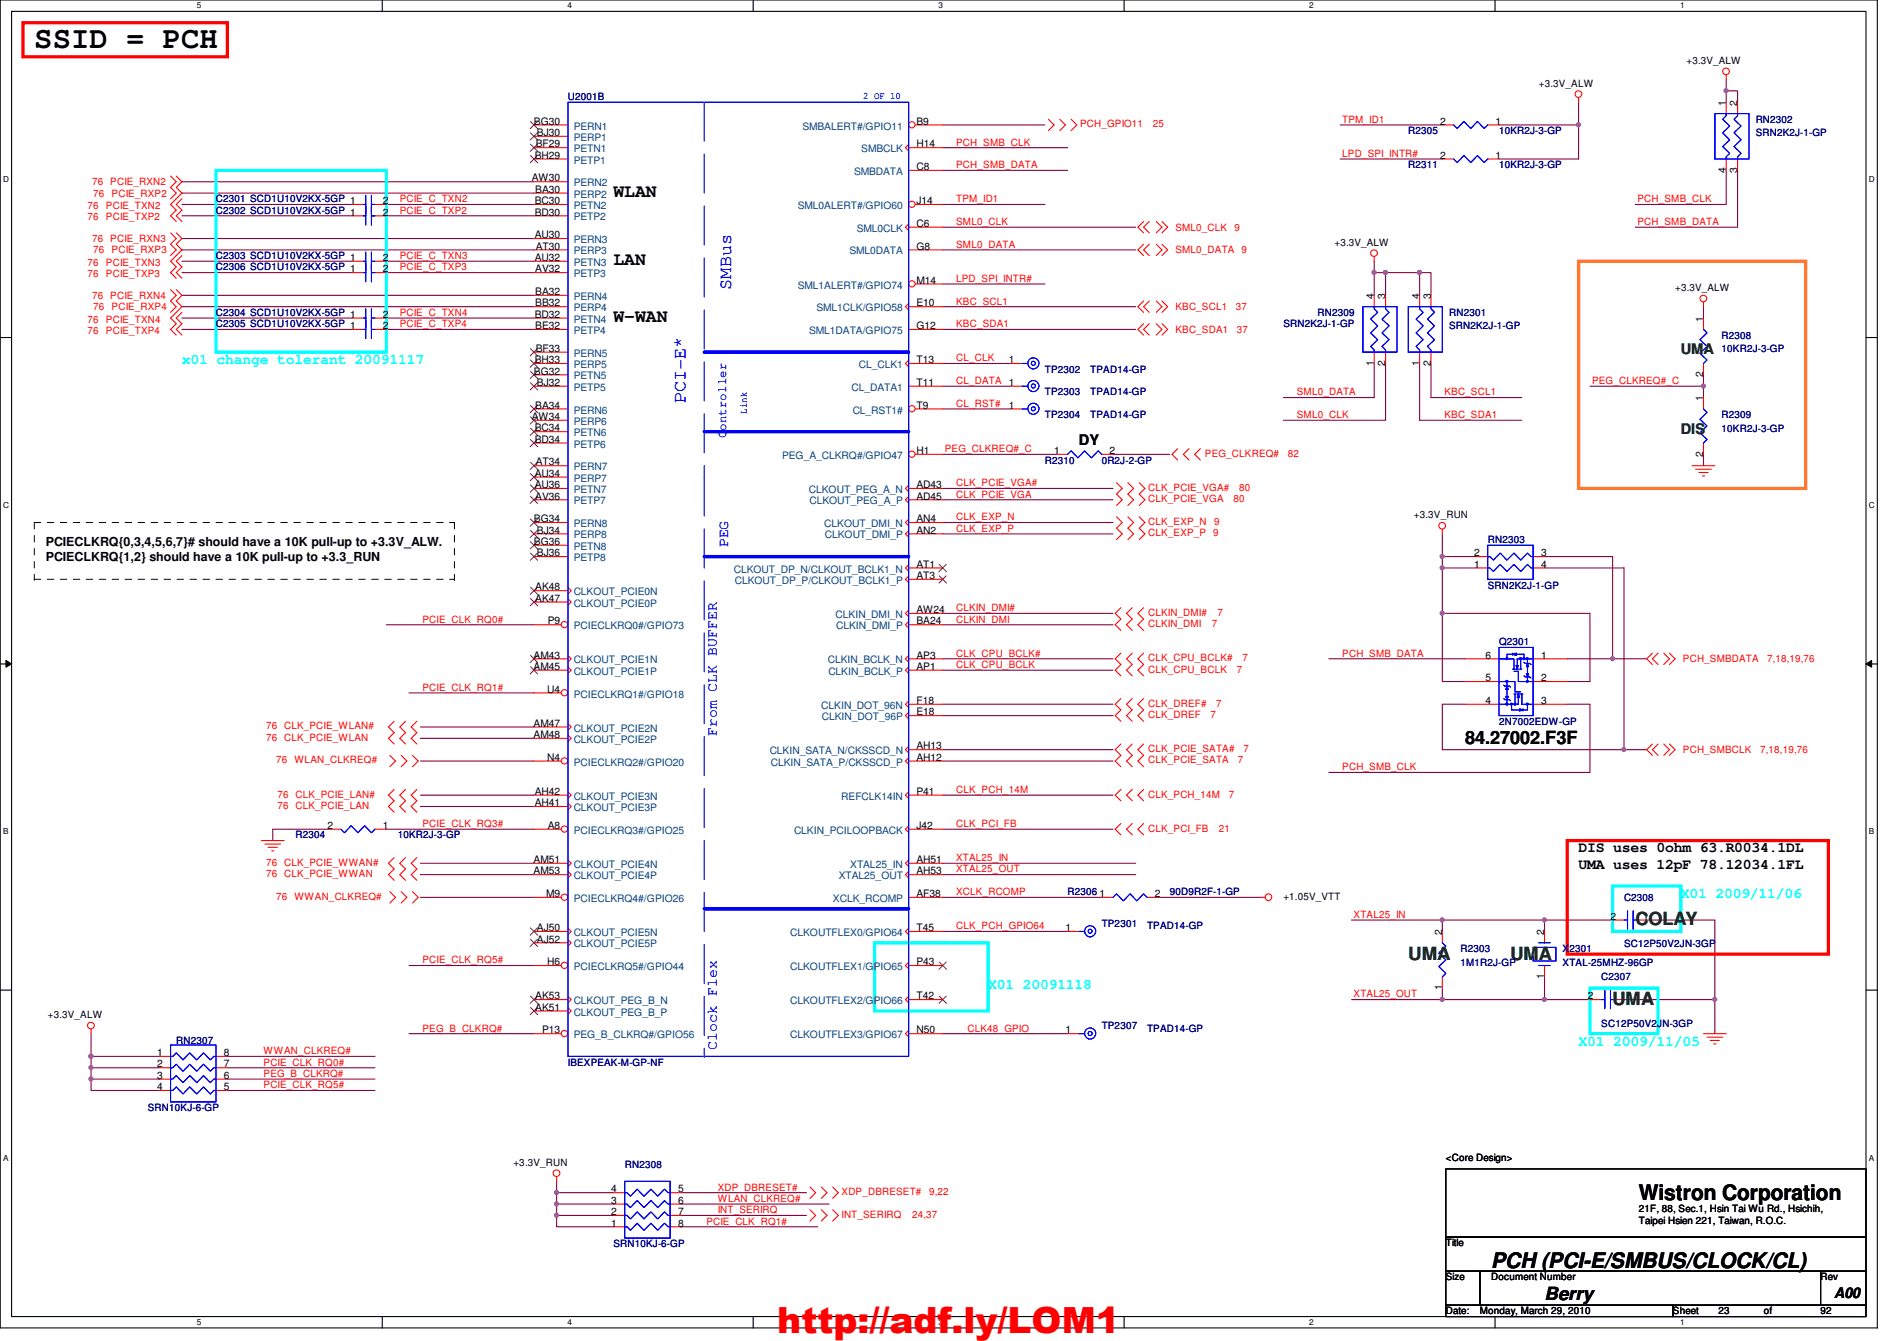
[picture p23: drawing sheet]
<svg xmlns="http://www.w3.org/2000/svg" width="297mm" height="210mm" viewBox="0 0 297 210" stroke-linecap="round" stroke-linejoin="round" font-family="sans-serif">
<defs><g id="words">
<text font-size="5.6" fill="#f00" x="121.7" y="208.7">http://adf.ly/LOM1</text>
<text font-size="4.8" x="5.4" y="7.6">SSID = PCH</text>
<g font-size="3.3">
<text x="256.6" y="187.9">Wistron Corporation</text>
<text x="233.5" y="198.5">PCH (PCI-E/SMBUS/CLOCK/CL)</text>
</g>
<g font-size="2.8">
<text x="96.1" y="30.8">WLAN</text>
<text x="96.1" y="41.5">LAN</text>
<text x="96.1" y="50.4">W-WAN</text>
<text x="229.4" y="116.4">84.27002.F3F</text>
<text x="241.8" y="203.5">Berry</text>
</g>
<g font-size="2.8" fill="#00f">
<text x="114.5" y="45.3" transform="rotate(-90 114.5 45.3)">SMBus</text>
<text x="107.4" y="63.1" transform="rotate(-90 107.4 63.1)">PCI-E*</text>
</g>
<g font-size="2.8" fill="#008000">
<text x="256.1" y="144.9">COLAY</text>
<text x="220.5" y="150.2">UMA</text>
<text x="236.5" y="150.2">UMA</text>
<text x="252.5" y="157.3">UMA</text>
</g>
<g font-size="2.3" fill="#0ff">
<text x="28.5" y="57">x01 change tolerant 20091117</text>
<text x="263.2" y="140.5">X01 2009/11/06</text>
<text x="154.7" y="154.8">X01 20091118</text>
<text x="247.2" y="163.7">X01 2009/11/05</text>
</g>
<g font-size="2.3" fill="#008000">
<text x="263.2" y="55.5">UMA</text>
<text x="263.2" y="67.9">DIS</text>
</g>
<g font-size="2.3">
<text x="168.9" y="69.7">DY</text>
<text x="247.2" y="133.4">DIS uses 0ohm 63.R0034.1DL</text>
<text x="247.2" y="136">UMA uses 12pF 78.12034.1FL</text>
<text x="287.2" y="203.2">A00</text>
</g>
<g font-size="2.3" fill="#00f">
<text x="114" y="85.7" transform="rotate(-90 114 85.7)">PEG</text>
<text x="112.2" y="115.2" transform="rotate(-90 112.2 115.2)">From CLK BUFFER</text>
<text x="112.2" y="164.3" transform="rotate(-90 112.2 164.3)">Clock Flex</text>
</g>
<text font-size="1.9" fill="#00f" x="113.7" y="68.6" transform="rotate(-90 113.7 68.6)">Controller</text>
<g font-size="1.9">
<text x="7.2" y="85.4">PCIECLKRQ{0,3,4,5,6,7}# should have a 10K pull-up to +3.3V_ALW.</text>
<text x="7.2" y="87.8">PCIECLKRQ{1,2} should have a 10K pull-up to +3.3_RUN</text>
</g>
<g font-size="1.6">
<text x="264.1" y="10">+3.3V_ALW</text>
<text x="241" y="13.5">+3.3V_ALW</text>
<text x="270.3" y="16.6" transform="rotate(-90 270.3 16.6)">1</text>
<text x="272" y="16.6" transform="rotate(-90 272 16.6)">2</text>
<text x="83.6" y="19.5">BG30</text>
<text x="83.9" y="23.1">BF29</text>
<text x="84.1" y="21.3">BJ30</text>
<text x="143.5" y="19.5">B9</text>
<text x="143.5" y="23.1">H14</text>
<text x="225.5" y="19.5">2</text>
<text x="234.2" y="19.5">1</text>
<text x="83.3" y="28.4">AW30</text>
<text x="83.7" y="24.8">BH29</text>
<text x="143.5" y="26.6">C8</text>
<text x="225.5" y="24.8">2</text>
<text x="234.2" y="24.8">1</text>
<text x="270.3" y="27" transform="rotate(-90 270.3 27)">4</text>
<text x="272" y="27" transform="rotate(-90 272 27)">3</text>
<text x="59.9" y="33.7">2</text>
<text x="59.9" y="32">2</text>
<text x="83.7" y="32">BC30</text>
<text x="83.7" y="33.7">BD30</text>
<text x="83.8" y="30.2">BA30</text>
<text x="143.5" y="32">J14</text>
<text x="143.5" y="35.5">C6</text>
<text x="59.9" y="40.9">2</text>
<text x="83.7" y="37.3">AU30</text>
<text x="83.7" y="40.9">AU32</text>
<text x="83.9" y="39.1">AT30</text>
<text x="143.5" y="39.1">G8</text>
<text x="209" y="38.4">+3.3V_ALW</text>
<text x="59.9" y="42.6">2</text>
<text x="83.8" y="46.2">BA32</text>
<text x="83.8" y="48">BB32</text>
<text x="83.8" y="42.6">AV32</text>
<text x="143.5" y="48">E10</text>
<text x="143.5" y="44.4">M14</text>
<text x="215.1" y="46.8" transform="rotate(-90 215.1 46.8)">4</text>
<text x="216.9" y="46.8" transform="rotate(-90 216.9 46.8)">3</text>
<text x="222.2" y="46.8" transform="rotate(-90 222.2 46.8)">4</text>
<text x="224" y="46.8" transform="rotate(-90 224 46.8)">3</text>
<text x="262.3" y="45.6">+3.3V_ALW</text>
<text x="59.9" y="51.5">2</text>
<text x="59.9" y="49.7">2</text>
<text x="83.7" y="49.7">BD32</text>
<text x="83.8" y="51.5">BE32</text>
<text x="143.5" y="51.5">G12</text>
<text x="266.7" y="50.3" transform="rotate(-90 266.7 50.3)">1</text>
<text x="83.6" y="58.6">BG32</text>
<text x="83.7" y="56.9">BH33</text>
<text x="83.9" y="55.1">BF33</text>
<text x="143.5" y="56.9">T13</text>
<text x="157.9" y="56.9">1</text>
<text x="215.1" y="57.2" transform="rotate(-90 215.1 57.2)">1</text>
<text x="216.9" y="57.2" transform="rotate(-90 216.9 57.2)">2</text>
<text x="222.2" y="57.2" transform="rotate(-90 222.2 57.2)">1</text>
<text x="224" y="57.2" transform="rotate(-90 224 57.2)">2</text>
<text x="266.7" y="59" transform="rotate(-90 266.7 59)">2</text>
<text x="83.3" y="65.7">AW34</text>
<text x="83.8" y="64">BA34</text>
<text x="84.1" y="60.4">BJ32</text>
<text x="143.5" y="64">T9</text>
<text x="143.5" y="60.4">T11</text>
<text x="157.9" y="64">1</text>
<text x="266.7" y="62.8" transform="rotate(-90 266.7 62.8)">1</text>
<text x="83.7" y="67.5">BC34</text>
<text x="83.7" y="69.3">BD34</text>
<text x="143.5" y="71.1">H1</text>
<text x="165.1" y="71.1">1</text>
<text x="173.7" y="71.1">2</text>
<text x="266.7" y="71.5" transform="rotate(-90 266.7 71.5)">2</text>
<text x="83.7" y="74.6">AU34</text>
<text x="83.7" y="76.4">AU36</text>
<text x="83.9" y="72.9">AT34</text>
<text x="143.5" y="76.4">AD43</text>
<text x="83.6" y="81.7">BG34</text>
<text x="83.8" y="78.2">AV36</text>
<text x="84.1" y="83.5">BJ34</text>
<text x="143.5" y="83.5">AN2</text>
<text x="143.5" y="81.7">AN4</text>
<text x="143.5" y="78.2">AD45</text>
<text x="221.4" y="81.1">+3.3V_RUN</text>
<text x="83.6" y="85.3">BG36</text>
<text x="84.1" y="87.1">BJ36</text>
<text x="143.5" y="88.9">AT1</text>
<text x="230.8" y="88.9">1</text>
<text x="230.8" y="87.1">2</text>
<text x="241.3" y="87.1">3</text>
<text x="241.3" y="88.9">4</text>
<text x="83.8" y="92.4">AK48</text>
<text x="83.8" y="94.2">AK47</text>
<text x="143.5" y="90.6">AT3</text>
<text x="143.5" y="96">AW24</text>
<text x="85.8" y="97.7">P9</text>
<text x="143.5" y="97.7">BA24</text>
<text x="83.6" y="103.1">AM43</text>
<text x="83.6" y="104.9">AM45</text>
<text x="143.5" y="104.9">AP1</text>
<text x="143.5" y="103.1">AP3</text>
<text x="232.6" y="106.6">5</text>
<text x="232.6" y="103.1">6</text>
<text x="241.3" y="103.1">1</text>
<text x="241.3" y="106.6">2</text>
<text x="83.6" y="113.7">AM47</text>
<text x="85.7" y="108.4">U4</text>
<text x="143.5" y="112">E18</text>
<text x="143.5" y="110.2">F18</text>
<text x="232.6" y="110.2">4</text>
<text x="241.3" y="110.2">3</text>
<text x="83.6" y="115.5">AM48</text>
<text x="85.7" y="119.1">N4</text>
<text x="143.5" y="117.3">AH13</text>
<text x="143.5" y="119.1">AH12</text>
<text x="83.7" y="124.4">AH42</text>
<text x="143.5" y="124.4">P41</text>
<text x="51.3" y="129.8">2</text>
<text x="59.9" y="129.8">1</text>
<text x="83.7" y="126.2">AH41</text>
<text x="85.8" y="129.8">A8</text>
<text x="143.5" y="129.8">J42</text>
<text x="83.6" y="135.1">AM51</text>
<text x="83.6" y="136.9">AM53</text>
<text x="143.5" y="135.1">AH51</text>
<text x="143.5" y="136.9">AH53</text>
<text x="85.5" y="140.4">M9</text>
<text x="143.5" y="140.4">AF38</text>
<text x="172.2" y="140.4">1</text>
<text x="180.8" y="140.4">2</text>
<text x="201" y="140.8">+1.05V_VTT</text>
<text x="252.2" y="144">2</text>
<text x="257.3" y="144">1</text>
<text x="84.1" y="145.8">AJ50</text>
<text x="84.1" y="147.5">AJ52</text>
<text x="143.5" y="145.8">T45</text>
<text x="166.8" y="145.8">1</text>
<text x="225.8" y="146.3" transform="rotate(-90 225.8 146.3)">2</text>
<text x="241.8" y="146.3" transform="rotate(-90 241.8 146.3)">2</text>
<text x="85.7" y="151.1">H6</text>
<text x="143.5" y="151.1">P43</text>
<text x="225.8" y="155" transform="rotate(-90 225.8 155)">1</text>
<text x="241.8" y="153.2" transform="rotate(-90 241.8 153.2)">1</text>
<text x="7.5" y="159.3">+3.3V_ALW</text>
<text x="83.8" y="158.2">AK51</text>
<text x="83.8" y="156.4">AK53</text>
<text x="84.9" y="161.8">P13</text>
<text x="143.5" y="156.4">T42</text>
<text x="143.5" y="161.8">N50</text>
<text x="166.8" y="161.8">1</text>
<text x="248.6" y="156.4">2</text>
<text x="253.7" y="156.4">1</text>
<text x="24.6" y="165.3">1</text>
<text x="24.6" y="167.1">2</text>
<text x="35" y="167.1">7</text>
<text x="35" y="165.3">8</text>
<text x="24.6" y="168.9">3</text>
<text x="24.6" y="170.6">4</text>
<text x="35" y="170.6">5</text>
<text x="35" y="168.9">6</text>
<text x="80.4" y="182.5">+3.3V_RUN</text>
<text x="226.4" y="181.7">&lt;Core Design&gt;</text>
<text x="95.7" y="192">1</text>
<text x="95.7" y="190.2">2</text>
<text x="95.7" y="188.4">3</text>
<text x="95.7" y="186.6">4</text>
<text x="106.2" y="186.6">5</text>
<text x="106.2" y="188.4">6</text>
<text x="106.2" y="190.2">7</text>
<text x="106.2" y="192">8</text>
<text x="256.6" y="189.7">21F, 88, Sec.1, Hsin Tai Wu Rd., Hsichih,</text>
<text x="256.6" y="191.6">Taipei Hsien 221, Taiwan, R.O.C.</text>
<text x="226.4" y="195.1">Title</text>
<text x="226.4" y="200.4">Size</text>
<text x="233.5" y="200.4">Document Number</text>
<text x="285.1" y="200.4">Rev</text>
<text x="226.4" y="205.7">Date:</text>
<text x="231.7" y="205.7">Monday, March 29, 2010</text>
<text x="262" y="205.7">Sheet</text>
<text x="269.1" y="205.7">23</text>
<text x="276.2" y="205.7">of</text>
<text x="285.1" y="205.7">92</text>
</g>
<g font-size="1.6" fill="#000080">
<text x="88.9" y="15.7">U2001B</text>
<text x="220.5" y="21">R2305</text>
<text x="234.7" y="21">10KR2J-3-GP</text>
<text x="274.9" y="19.2">RN2302</text>
<text x="274.9" y="21.3">SRN2K2J-1-GP</text>
<text x="220.5" y="26.3">R2311</text>
<text x="234.7" y="26.3">10KR2J-3-GP</text>
<text x="33.8" y="33.4">C2302 SCD1U10V2KX-5GP 1</text>
<text x="33.8" y="31.7">C2301 SCD1U10V2KX-5GP 1</text>
<text x="33.8" y="40.6">C2303 SCD1U10V2KX-5GP 1</text>
<text x="33.8" y="42.3">C2306 SCD1U10V2KX-5GP 1</text>
<text x="33.8" y="51.2">C2305 SCD1U10V2KX-5GP 1</text>
<text x="33.8" y="49.4">C2304 SCD1U10V2KX-5GP 1</text>
<text x="201" y="51.2">SRN2K2J-1-GP</text>
<text x="206.3" y="49.4">RN2309</text>
<text x="226.9" y="49.4">RN2301</text>
<text x="226.9" y="51.6">SRN2K2J-1-GP</text>
<text x="269.6" y="53">R2308</text>
<text x="163.6" y="58.3">TP2302</text>
<text x="170.7" y="58.3">TPAD14-GP</text>
<text x="269.6" y="55.1">10KR2J-3-GP</text>
<text x="163.6" y="61.9">TP2303</text>
<text x="163.6" y="65.4">TP2304</text>
<text x="170.7" y="61.9">TPAD14-GP</text>
<text x="170.7" y="65.4">TPAD14-GP</text>
<text x="269.6" y="65.4">R2309</text>
<text x="269.6" y="67.6">10KR2J-3-GP</text>
<text x="163.6" y="72.6">R2310</text>
<text x="172.5" y="72.6">0R2J-2-GP</text>
<text x="233" y="85">RN2303</text>
<text x="233" y="92.1">SRN2K2J-1-GP</text>
<text x="234.7" y="101">Q2301</text>
<text x="234.7" y="113.5">2N7002EDW-GP</text>
<text x="46.3" y="131.2">R2304</text>
<text x="62.3" y="131.2">10KR2J-3-GP</text>
<text x="167.2" y="140.1">R2306</text>
<text x="183.2" y="140.1">90D9R2F-1-GP</text>
<text x="254.3" y="141">C2308</text>
<text x="172.5" y="145.1">TP2301</text>
<text x="179.6" y="145.5">TPAD14-GP</text>
<text x="228.7" y="149">R2303</text>
<text x="244.7" y="149">X2301</text>
<text x="254.3" y="148.3">SC12P50V2JN-3GP</text>
<text x="228.7" y="151.1">1M1R2J-GP</text>
<text x="244.7" y="151.1">XTAL-25MHZ-96GP</text>
<text x="250.7" y="153.5">C2307</text>
<text x="172.5" y="161.1">TP2307</text>
<text x="179.6" y="161.5">TPAD14-GP</text>
<text x="250.7" y="160.7">SC12P50V2JN-3GP</text>
<text x="27.6" y="163.4">RN2307</text>
<text x="88.9" y="166.8">IBEXPEAK-M-GP-NF</text>
<text x="23.2" y="173.9">SRN10KJ-6-GP</text>
<text x="97.8" y="182.8">RN2308</text>
<text x="96.1" y="195.2">SRN10KJ-6-GP</text>
</g>
<g font-size="1.6" fill="#00f">
<text x="135.2" y="15.5">2 OF 10</text>
<text x="117" y="64.7" transform="rotate(-90 117 64.7)">Link</text>
</g>
<g font-size="1.6" fill="#004080">
<text x="89.8" y="20.3">PERN1</text>
<text x="89.8" y="22.1">PERP1</text>
<text x="89.8" y="23.8">PETN1</text>
<text x="125.6" y="20.3">SMBALERT#/GPIO11</text>
<text x="134.9" y="23.8">SMBCLK</text>
<text x="89.8" y="29.2">PERN2</text>
<text x="89.8" y="25.6">PETP1</text>
<text x="133.7" y="27.4">SMBDATA</text>
<text x="89.8" y="30.9">PERP2</text>
<text x="89.8" y="32.7">PETN2</text>
<text x="89.8" y="34.5">PETP2</text>
<text x="124.9" y="32.7">SML0ALERT#/GPIO60</text>
<text x="89.8" y="38.1">PERN3</text>
<text x="89.8" y="39.8">PERP3</text>
<text x="89.8" y="41.6">PETN3</text>
<text x="133" y="39.8">SML0DATA</text>
<text x="134.2" y="36.3">SML0CLK</text>
<text x="89.8" y="46.9">PERN4</text>
<text x="89.8" y="43.4">PETP3</text>
<text x="124.9" y="45.2">SML1ALERT#/GPIO74</text>
<text x="89.8" y="48.7">PERP4</text>
<text x="89.8" y="50.5">PETN4</text>
<text x="89.8" y="52.3">PETP4</text>
<text x="126.7" y="52.3">SML1DATA/GPIO75</text>
<text x="127.8" y="48.7">SML1CLK/GPIO58</text>
<text x="89.8" y="55.8">PERN5</text>
<text x="89.8" y="57.6">PERP5</text>
<text x="89.8" y="59.4">PETN5</text>
<text x="134.5" y="57.6">CL_CLK1</text>
<text x="89.8" y="64.7">PERN6</text>
<text x="89.8" y="61.2">PETP5</text>
<text x="133.3" y="61.2">CL_DATA1</text>
<text x="133.5" y="64.7">CL_RST1#</text>
<text x="89.8" y="66.5">PERP6</text>
<text x="89.8" y="68.3">PETN6</text>
<text x="89.8" y="70.1">PETP6</text>
<text x="122.5" y="71.8">PEG_A_CLKRQ#/GPIO47</text>
<text x="89.8" y="73.6">PERN7</text>
<text x="89.8" y="75.4">PERP7</text>
<text x="89.8" y="77.2">PETN7</text>
<text x="126.7" y="77.2">CLKOUT_PEG_A_N</text>
<text x="89.8" y="82.5">PERN8</text>
<text x="89.8" y="79">PETP7</text>
<text x="126.7" y="79">CLKOUT_PEG_A_P</text>
<text x="129.1" y="82.5">CLKOUT_DMI_N</text>
<text x="89.8" y="84.3">PERP8</text>
<text x="89.8" y="86.1">PETN8</text>
<text x="89.8" y="87.8">PETP8</text>
<text x="114.9" y="89.6">CLKOUT_DP_N/CLKOUT_BCLK1_N</text>
<text x="129.2" y="84.3">CLKOUT_DMI_P</text>
<text x="89.8" y="93.2">CLKOUT_PCIE0N</text>
<text x="89.8" y="95">CLKOUT_PCIE0P</text>
<text x="115.1" y="91.4">CLKOUT_DP_P/CLKOUT_BCLK1_P</text>
<text x="89.8" y="98.5">PCIECLKRQ0#/GPIO73</text>
<text x="130.8" y="96.7">CLKIN_DMI_N</text>
<text x="130.9" y="98.5">CLKIN_DMI_P</text>
<text x="89.8" y="103.8">CLKOUT_PCIE1N</text>
<text x="89.8" y="105.6">CLKOUT_PCIE1P</text>
<text x="129.6" y="103.8">CLKIN_BCLK_N</text>
<text x="129.7" y="105.6">CLKIN_BCLK_P</text>
<text x="89.8" y="109.2">PCIECLKRQ1#/GPIO18</text>
<text x="128.6" y="111">CLKIN_DOT_96N</text>
<text x="128.7" y="112.7">CLKIN_DOT_96P</text>
<text x="89.8" y="114.5">CLKOUT_PCIE2N</text>
<text x="89.8" y="116.3">CLKOUT_PCIE2P</text>
<text x="89.8" y="119.8">PCIECLKRQ2#/GPIO20</text>
<text x="120.5" y="118.1">CLKIN_SATA_N/CKSSCD_N</text>
<text x="120.7" y="119.8">CLKIN_SATA_P/CKSSCD_P</text>
<text x="89.8" y="125.2">CLKOUT_PCIE3N</text>
<text x="131.7" y="125.2">REFCLK14IN</text>
<text x="89.8" y="127">CLKOUT_PCIE3P</text>
<text x="89.8" y="130.5">PCIECLKRQ3#/GPIO25</text>
<text x="124.3" y="130.5">CLKIN_PCILOOPBACK</text>
<text x="89.8" y="135.8">CLKOUT_PCIE4N</text>
<text x="89.8" y="137.6">CLKOUT_PCIE4P</text>
<text x="131.4" y="137.6">XTAL25_OUT</text>
<text x="133.1" y="135.8">XTAL25_IN</text>
<text x="89.8" y="141.2">PCIECLKRQ4#/GPIO26</text>
<text x="130.4" y="141.2">XCLK_RCOMP</text>
<text x="89.8" y="146.5">CLKOUT_PCIE5N</text>
<text x="89.8" y="148.3">CLKOUT_PCIE5P</text>
<text x="123.7" y="146.5">CLKOUTFLEX0/GPIO64</text>
<text x="89.8" y="151.8">PCIECLKRQ5#/GPIO44</text>
<text x="123.7" y="151.8">CLKOUTFLEX1/GPIO65</text>
<text x="89.8" y="159">CLKOUT_PEG_B_P</text>
<text x="89.8" y="157.2">CLKOUT_PEG_B_N</text>
<text x="123.7" y="157.2">CLKOUTFLEX2/GPIO66</text>
<text x="89.8" y="162.5">PEG_B_CLKRQ#/GPIO56</text>
<text x="123.7" y="162.5">CLKOUTFLEX3/GPIO67</text>
</g>
<g font-size="1.6" fill="#f00">
<text x="149.7" y="22.8">PCH_SMB_CLK</text>
<text x="169.1" y="19.9">PCH_GPIO11</text>
<text x="180.5" y="19.9">25</text>
<text x="210.2" y="19.2">TPM_ID1</text>
<text x="14.4" y="29">76 PCIE_RXN2</text>
<text x="149.7" y="26.3">PCH_SMB_DATA</text>
<text x="210.2" y="24.6">LPD_SPI_INTR#</text>
<text x="13.7" y="32.7">76</text>
<text x="13.7" y="34.5">76</text>
<text x="14.6" y="30.8">76</text>
<text x="16.6" y="32.7">PCIE_TXN2</text>
<text x="16.6" y="34.5">PCIE_TXP2</text>
<text x="17.5" y="30.8">PCIE_RXP2</text>
<text x="62.6" y="33.4">PCIE_C_TXP2</text>
<text x="62.6" y="31.7">PCIE_C_TXN2</text>
<text x="149.7" y="31.7">TPM_ID1</text>
<text x="149.7" y="35.2">SML0_CLK</text>
<text x="256.4" y="35.2">PCH_SMB_DATA</text>
<text x="256.4" y="31.7">PCH_SMB_CLK</text>
<text x="13.7" y="41.6">76</text>
<text x="14.4" y="37.9">76 PCIE_RXN3</text>
<text x="14.6" y="39.7">76</text>
<text x="16.6" y="41.6">PCIE_TXN3</text>
<text x="17.5" y="39.7">PCIE_RXP3</text>
<text x="62.6" y="40.6">PCIE_C_TXN3</text>
<text x="149.7" y="38.8">SML0_DATA</text>
<text x="184.1" y="36.1">SML0_CLK</text>
<text x="184.1" y="39.7">SML0_DATA 9</text>
<text x="193.3" y="36.1">9</text>
<text x="13.7" y="43.4">76</text>
<text x="14.4" y="46.8">76 PCIE_RXN4</text>
<text x="16.6" y="43.4">PCIE_TXP3</text>
<text x="62.6" y="42.3">PCIE_C_TXP3</text>
<text x="149.7" y="44.1">LPD_SPI_INTR#</text>
<text x="149.7" y="47.7">KBC_SCL1</text>
<text x="13.7" y="50.5">76</text>
<text x="13.7" y="52.3">76</text>
<text x="14.6" y="48.6">76</text>
<text x="16.6" y="50.5">PCIE_TXN4</text>
<text x="16.6" y="52.3">PCIE_TXP4</text>
<text x="17.5" y="48.6">PCIE_RXP4</text>
<text x="62.6" y="51.2">PCIE_C_TXP4</text>
<text x="62.6" y="49.4">PCIE_C_TXN4</text>
<text x="149.7" y="51.2">KBC_SDA1</text>
<text x="184.1" y="52.1">KBC_SDA1</text>
<text x="184.1" y="48.6">KBC_SCL1</text>
<text x="193.5" y="48.6">37</text>
<text x="193.7" y="52.1">37</text>
<text x="149.7" y="56.6">CL_CLK</text>
<text x="149.7" y="60.1">CL_DATA 1</text>
<text x="149.7" y="63.7">CL_RST#</text>
<text x="203.1" y="61.9">SML0_DATA</text>
<text x="203.1" y="65.4">SML0_CLK</text>
<text x="226.2" y="65.4">KBC_SDA1</text>
<text x="226.2" y="61.9">KBC_SCL1</text>
<text x="249.3" y="60.1">PEG_CLKREQ#_C</text>
<text x="148" y="70.8">PEG_CLKREQ#_C</text>
<text x="188.7" y="71.5">PEG_CLKREQ#</text>
<text x="201.7" y="71.5">82</text>
<text x="149.7" y="76.1">CLK_PCIE_VGA#</text>
<text x="149.7" y="77.9">CLK_PCIE_VGA</text>
<text x="179.8" y="76.8">CLK_PCIE_VGA#</text>
<text x="194" y="76.8">80</text>
<text x="149.7" y="81.4">CLK_EXP_N</text>
<text x="149.7" y="83.2">CLK_EXP_P</text>
<text x="179.8" y="82.2">CLK_EXP_N</text>
<text x="179.8" y="83.9">CLK_EXP_P 9</text>
<text x="179.8" y="78.6">CLK_PCIE_VGA</text>
<text x="190.1" y="82.2">9</text>
<text x="193.1" y="78.6">80</text>
<text x="149.7" y="95.7">CLKIN_DMI#</text>
<text x="66.2" y="97.5">PCIE_CLK_RQ0#</text>
<text x="149.7" y="97.5">CLKIN_DMI</text>
<text x="179.8" y="98.2">CLKIN_DMI</text>
<text x="179.8" y="96.4">CLKIN_DMI#</text>
<text x="189.7" y="98.2">7</text>
<text x="190.6" y="96.4">7</text>
<text x="149.7" y="104.6">CLK_CPU_BCLK</text>
<text x="149.7" y="102.8">CLK_CPU_BCLK#</text>
<text x="179.8" y="105.3">CLK_CPU_BCLK</text>
<text x="179.8" y="103.5">CLK_CPU_BCLK#</text>
<text x="193.7" y="105.3">7</text>
<text x="194.6" y="103.5">7</text>
<text x="210.2" y="102.8">PCH_SMB_DATA</text>
<text x="263.5" y="103.7">PCH_SMBDATA</text>
<text x="276.7" y="103.7">7,18,19,76</text>
<text x="66.2" y="108.1">PCIE_CLK_RQ1#</text>
<text x="179.8" y="112.4">CLK_DREF</text>
<text x="179.8" y="110.6">CLK_DREF#</text>
<text x="189.6" y="112.4">7</text>
<text x="190.5" y="110.6">7</text>
<text x="41.7" y="114.2">76 CLK_PCIE_WLAN#</text>
<text x="41.7" y="116">76 CLK_PCIE_WLAN</text>
<text x="43.3" y="119.5">76 WLAN_CLKREQ#</text>
<text x="179.8" y="119.5">CLK_PCIE_SATA</text>
<text x="179.8" y="117.7">CLK_PCIE_SATA#</text>
<text x="193.8" y="119.5">7</text>
<text x="194.7" y="117.7">7</text>
<text x="263.5" y="117.9">PCH_SMBCLK</text>
<text x="275.6" y="117.9">7,18,19,76</text>
<text x="43.4" y="124.8">76 CLK_PCIE_LAN#</text>
<text x="149.7" y="124.1">CLK_PCH_14M</text>
<text x="179.8" y="124.8">CLK_PCH_14M</text>
<text x="192.4" y="124.8">7</text>
<text x="210.2" y="120.6">PCH_SMB_CLK</text>
<text x="43.4" y="126.6">76 CLK_PCIE_LAN</text>
<text x="66.2" y="129.5">PCIE_CLK_RQ3#</text>
<text x="149.7" y="129.5">CLK_PCI_FB</text>
<text x="179.8" y="130.2">CLK_PCI_FB</text>
<text x="190.8" y="130.2">21</text>
<text x="41.7" y="135.5">76 CLK_PCIE_WWAN#</text>
<text x="41.7" y="137.3">76 CLK_PCIE_WWAN</text>
<text x="149.7" y="134.8">XTAL25_IN</text>
<text x="149.7" y="136.6">XTAL25_OUT</text>
<text x="43.3" y="140.8">76 WWAN_CLKREQ#</text>
<text x="149.7" y="140.1">XCLK_RCOMP</text>
<text x="212" y="143.7">XTAL25_IN</text>
<text x="149.7" y="145.5">CLK_PCH_GPIO64</text>
<text x="66.2" y="150.8">PCIE_CLK_RQ5#</text>
<text x="66.2" y="161.5">PEG_B_CLKRQ#</text>
<text x="151.5" y="161.5">CLK48_GPIO</text>
<text x="212" y="156.1">XTAL25_OUT</text>
<text x="41.3" y="165">WWAN_CLKREQ#</text>
<text x="41.3" y="166.8">PCIE_CLK_RQ0#</text>
<text x="41.3" y="170.3">PCIE_CLK_RQ5#</text>
<text x="41.3" y="168.6">PEG_B_CLKRQ#</text>
<text x="110.6" y="191.7">PCIE_CLK_RQ1#</text>
<text x="112.4" y="188.1">WLAN_CLKREQ#</text>
<text x="112.4" y="189.9">INT_SERIRQ</text>
<text x="112.4" y="186.4">XDP_DBRESET#</text>
<text x="131.8" y="190.6">INT_SERIRQ</text>
<text x="131.8" y="187.1">XDP_DBRESET#</text>
<text x="142.8" y="190.6">24,37</text>
<text x="145.5" y="187.1">9,22</text>
</g>
<g font-size="1.3">
<text x="30.8" y="1.3">5</text>
<text x="88.9" y="1.3">4</text>
<text x="146.9" y="1.3">3</text>
<text x="205" y="1.3">2</text>
<text x="263.1" y="1.3">1</text>
<text x=".5" y="28.4">D</text>
<text x="292.6" y="28.4">D</text>
<text x=".5" y="79.5">C</text>
<text x="292.6" y="79.5">C</text>
<text x=".5" y="130.6">B</text>
<text x="292.6" y="130.6">B</text>
<text x=".5" y="181.7">A</text>
<text x="292.6" y="181.7">A</text>
<text x="30.8" y="207.4">5</text>
<text x="88.9" y="207.4">4</text>
<text x="146.9" y="207.4">3</text>
<text x="205" y="207.4">2</text>
<text x="263.1" y="207.4">1</text>
</g>
</g></defs>
<path d="M0 0h294v207.9h-294zM1.8 1.8h290.4v204.3h-290.4z" fill="none" stroke="#000" stroke-width=".17"/>
<g fill="#fff">
<path d="M30.8 .2h.7v1.4h-.7z"/>
<path d="M30.8 206.2h.7v1.4h-.7z"/>
</g>
<path d="M59.9 0v1.8M59.9 206.1v1.8" fill="none" stroke="#000" stroke-width=".17"/>
<g fill="#fff">
<path d="M88.9 .2h.6v1.4h-.6z"/>
<path d="M88.9 206.2h.6v1.4h-.6z"/>
</g>
<path d="M117.9 0v1.8M117.9 206.1v1.8" fill="none" stroke="#000" stroke-width=".17"/>
<g fill="#fff">
<path d="M146.9 .2h.7v1.4h-.7z"/>
<path d="M146.9 206.2h.7v1.4h-.7z"/>
</g>
<path d="M176 0v1.8M176 206.1v1.8" fill="none" stroke="#000" stroke-width=".17"/>
<g fill="#fff">
<path d="M205 .2h.7v1.4h-.7z"/>
<path d="M205 206.2h.7v1.4h-.7z"/>
</g>
<path d="M234.1 0v1.8M234.1 206.1v1.8" fill="none" stroke="#000" stroke-width=".17"/>
<g fill="#fff">
<path d="M263.1 .2h.7v1.4h-.7z"/>
<path d="M263.1 206.2h.7v1.4h-.7z"/>
<path d="M.5 27.3h.9v1.4h-.9z"/>
<path d="M292.6 27.3h.9v1.4h-.9z"/>
<path d="M.5 78.4h.9v1.4h-.9z"/>
<path d="M292.6 78.4h.9v1.4h-.9z"/>
</g>
<path d="M0 52.8h1.8M292.2 52.8h1.8" fill="none" stroke="#000" stroke-width=".17"/>
<g fill="#fff">
<path d="M.5 129.5h.8v1.4h-.8z"/>
<path d="M292.6 129.5h.9v1.4h-.9z"/>
</g>
<path d="M0 103.9h1.8M292.2 103.9h1.8" fill="none" stroke="#000" stroke-width=".17"/>
<path d="M.9 103.4l.9 .5-.9 .5zM292.2 103.9l.9-.5v1z" fill="#000"/>
<path d="M.9 103.4l.9 .5-.9 .5zM292.2 103.9l.9-.5v1z" fill="none" stroke="#000" stroke-width=".16"/>
<g fill="#fff">
<path d="M.5 180.5h.8v1.4h-.8z"/>
<path d="M292.6 180.5h.9v1.4h-.9z"/>
</g>
<path d="M0 155h1.8M292.2 155h1.8" fill="none" stroke="#000" stroke-width=".17"/>
<g fill="none" stroke="#800040" stroke-width=".17">
<path d="M147.6 19.6h16M147.6 26.7h19.6M147.6 23.1h19.6M147.6 32h16M147.6 44.4h16M147.6 48h30.2M147.6 51.6h30.2M147.6 81.8h26.7M147.6 83.6h26.7M147.6 124.5h26.7M147.6 129.8h26.7M147.6 140.5h24.9"/>
<path d="M181.4 140.5h16M241.8 152.9v3.6M241.8 144v1.8M254.3 156.5h14.2M268.5 144v12.5M268.5 156.5v5.3"/>
</g>
<circle cx="268.5" cy="156.4" r=".32" fill="#f0f"/>
<circle cx="268.5" cy="156.4" r=".32" fill="none" stroke="#f0f" stroke-width=".17"/>
<path d="M270.3 14.2v1.8M147.6 135.1h30.2M147.6 136.9h30.2" fill="none" stroke="#800040" stroke-width=".17"/>
<circle cx="270.3" cy="14.2" r=".32" fill="#f0f"/>
<circle cx="270.3" cy="14.2" r=".32" fill="none" stroke="#f0f" stroke-width=".17"/>
<path d="M270.3 14.2h1.8v1.8M147.6 35.6h30.2M147.6 39.1h30.2M270.3 26.7v5.3h-14.2M272.1 26.7v8.9h-16M147.6 56.9h10.7M215.2 42.7v3.5M147.6 60.5h10.7M147.6 64h10.7M147.6 145.8h19.6" fill="none" stroke="#800040" stroke-width=".17"/>
<circle cx="215.2" cy="42.6" r=".32" fill="#f0f"/>
<circle cx="215.2" cy="42.6" r=".32" fill="none" stroke="#f0f" stroke-width=".17"/>
<path d="M217 42.7v3.5" fill="none" stroke="#800040" stroke-width=".17"/>
<circle cx="216.9" cy="42.6" r=".32" fill="#f0f"/>
<circle cx="216.9" cy="42.6" r=".32" fill="none" stroke="#f0f" stroke-width=".17"/>
<path d="M217 42.7h5.3v3.5" fill="none" stroke="#800040" stroke-width=".17"/>
<circle cx="222.3" cy="42.6" r=".32" fill="#f0f"/>
<circle cx="222.3" cy="42.6" r=".32" fill="none" stroke="#f0f" stroke-width=".17"/>
<path d="M222.3 42.7h1.8v3.5" fill="none" stroke="#800040" stroke-width=".17"/>
<circle cx="222.3" cy="42.6" r=".32" fill="#f0f"/>
<circle cx="222.3" cy="42.6" r=".32" fill="none" stroke="#f0f" stroke-width=".17"/>
<path d="M222.3 56.9v8.9M224.1 56.9v5.3M60.5 97.8h23.1M147.6 96h26.7M147.6 97.8h26.7M147.6 112h26.7M147.6 110.2h26.7M147.6 104.9h26.7M147.6 103.1h26.7M14.3 167.1h10.6M14.3 161.8v3.6" fill="none" stroke="#800040" stroke-width=".17"/>
<circle cx="14.2" cy="167.1" r=".32" fill="#f0f"/>
<circle cx="14.2" cy="167.1" r=".32" fill="none" stroke="#f0f" stroke-width=".17"/>
<path d="M14.3 165.4h10.6" fill="none" stroke="#800040" stroke-width=".17"/>
<circle cx="14.2" cy="165.3" r=".32" fill="#f0f"/>
<circle cx="14.2" cy="165.3" r=".32" fill="none" stroke="#f0f" stroke-width=".17"/>
<path d="M14.3 165.4v1.7" fill="none" stroke="#800040" stroke-width=".17"/>
<circle cx="14.2" cy="165.3" r=".32" fill="#f0f"/>
<circle cx="14.2" cy="165.3" r=".32" fill="none" stroke="#f0f" stroke-width=".17"/>
<path d="M254.3 117.3h3.5" fill="none" stroke="#800040" stroke-width=".17"/>
<circle cx="254.3" cy="117.3" r=".32" fill="#f0f"/>
<circle cx="254.3" cy="117.3" r=".32" fill="none" stroke="#f0f" stroke-width=".17"/>
<path d="M225.8 96v10.7h3.6M249 96v10.7h-3.6M208.1 103.1h21.3M229.4 110.2h-3.6v7.1M245.4 110.2h3.6v10.7h-40.9M252.5 103.1h5.3" fill="none" stroke="#800040" stroke-width=".17"/>
<circle cx="252.5" cy="103.1" r=".32" fill="#f0f"/>
<circle cx="252.5" cy="103.1" r=".32" fill="none" stroke="#f0f" stroke-width=".17"/>
<path d="M14.3 168.9h10.6" fill="none" stroke="#800040" stroke-width=".17"/>
<circle cx="14.2" cy="168.9" r=".32" fill="#f0f"/>
<circle cx="14.2" cy="168.9" r=".32" fill="none" stroke="#f0f" stroke-width=".17"/>
<g fill="none" stroke="#800040" stroke-width=".17">
<path d="M270.3 12.4v1.8M28.5 33.8h26.7M28.5 30.2h55.1M28.5 28.4h55.1M28.5 39.1h55.1M28.5 37.3h55.1M60.5 33.8h23.1M60.5 32h23.1M28.5 40.9h26.7M28.5 42.7h26.7M60.5 42.7h23.1M60.5 40.9h23.1"/>
<path d="M215.2 42.7h1.8M222.3 65.8h16M224.1 62.2h14.2M14.3 167.1v3.6h10.6"/>
</g>
<circle cx="216.9" cy="42.6" r=".32" fill="#f0f"/>
<circle cx="216.9" cy="42.6" r=".32" fill="none" stroke="#f0f" stroke-width=".17"/>
<path d="M225.8 83.6v3.5h5.4M225.8 87.1v1.8h5.4M252.5 87.1v16h-7.1M254.3 88.9v28.4h-28.5" fill="none" stroke="#800040" stroke-width=".17"/>
<circle cx="225.8" cy="87.1" r=".32" fill="#f0f"/>
<circle cx="225.8" cy="87.1" r=".32" fill="none" stroke="#f0f" stroke-width=".17"/>
<path d="M225.8 96h23.2" fill="none" stroke="#800040" stroke-width=".17"/>
<circle cx="225.8" cy="96" r=".32" fill="#f0f"/>
<circle cx="225.8" cy="96" r=".32" fill="none" stroke="#f0f" stroke-width=".17"/>
<path d="M225.8 88.9v7.1" fill="none" stroke="#800040" stroke-width=".17"/>
<circle cx="225.8" cy="88.9" r=".32" fill="#f0f"/>
<circle cx="225.8" cy="88.9" r=".32" fill="none" stroke="#f0f" stroke-width=".17"/>
<path d="M147.6 76.5h26.7M147.6 78.2h26.7M65.8 115.6h17.8M65.8 113.8h17.8M65.8 119.1h17.8M51.6 129.8h-8.9v1.8M60.5 129.8h23.1M65.8 126.2h17.8M65.8 124.5h17.8M64 161.8h19.6M87.2 184.9v1.8M87.2 188.5h8.9" fill="none" stroke="#800040" stroke-width=".17"/>
<circle cx="87.1" cy="188.4" r=".32" fill="#f0f"/>
<circle cx="87.1" cy="188.4" r=".32" fill="none" stroke="#f0f" stroke-width=".17"/>
<path d="M87.2 186.7h8.9" fill="none" stroke="#800040" stroke-width=".17"/>
<circle cx="87.1" cy="186.7" r=".32" fill="#f0f"/>
<circle cx="87.1" cy="186.7" r=".32" fill="none" stroke="#f0f" stroke-width=".17"/>
<g fill="none" stroke="#800040" stroke-width=".17">
<path d="M28.5 32h26.7M28.5 49.8h26.7M28.5 51.6h26.7M28.5 48h55.1M28.5 46.2h55.1M60.5 51.6h23.1M60.5 49.8h23.1M147.6 71.1h17.8M249 60.5h17.7M266.7 71.1v1.8M64 108.5h19.6M65.8 136.9h17.8"/>
<path d="M65.8 135.1h17.8M64 151.1h19.6M65.8 140.5h17.8M87.2 186.7v1.8"/>
</g>
<circle cx="266.7" cy="60.4" r=".32" fill="#f0f"/>
<circle cx="266.7" cy="60.4" r=".32" fill="none" stroke="#f0f" stroke-width=".17"/>
<path d="M209.8 19.6h16M247.2 19.6v5.3h-12.5M209.8 24.9h16M266.7 58.7v3.5M266.7 48v1.8M174.3 71.1h8.9M87.2 190.2h8.9" fill="none" stroke="#800040" stroke-width=".17"/>
<circle cx="87.1" cy="190.2" r=".32" fill="#f0f"/>
<circle cx="87.1" cy="190.2" r=".32" fill="none" stroke="#f0f" stroke-width=".17"/>
<path d="M241.8 156.5h7.2M147.6 161.8h19.6M87.2 188.5v3.5h8.9" fill="none" stroke="#800040" stroke-width=".17"/>
<circle cx="241.8" cy="156.4" r=".32" fill="#f0f"/>
<circle cx="241.8" cy="156.4" r=".32" fill="none" stroke="#f0f" stroke-width=".17"/>
<path d="M241.8 144h10.7" fill="none" stroke="#800040" stroke-width=".17"/>
<circle cx="241.8" cy="144" r=".32" fill="#f0f"/>
<circle cx="241.8" cy="144" r=".32" fill="none" stroke="#f0f" stroke-width=".17"/>
<path d="M225.8 156.5h16" fill="none" stroke="#800040" stroke-width=".17"/>
<circle cx="225.8" cy="156.4" r=".32" fill="#f0f"/>
<circle cx="225.8" cy="156.4" r=".32" fill="none" stroke="#f0f" stroke-width=".17"/>
<path d="M225.8 144h16" fill="none" stroke="#800040" stroke-width=".17"/>
<circle cx="225.8" cy="144" r=".32" fill="#f0f"/>
<circle cx="225.8" cy="144" r=".32" fill="none" stroke="#f0f" stroke-width=".17"/>
<path d="M234.7 19.6h12.5M215.2 40.9v1.8M211.6 144h14.2v1.8M225.8 154.7v1.8h-14.2" fill="none" stroke="#800040" stroke-width=".17"/>
<circle cx="247.2" cy="19.5" r=".32" fill="#f0f"/>
<circle cx="247.2" cy="19.5" r=".32" fill="none" stroke="#f0f" stroke-width=".17"/>
<g fill="none" stroke="#800040" stroke-width=".17">
<path d="M247.2 16v3.6M215.2 56.9v5.3h-14.2M217 56.9v8.9h-16M241.8 87.1h10.7M241.8 88.9h12.5M147.6 117.3h26.7M147.6 119.1h26.7M257.8 144h10.7M35.6 170.7h23.1M35.6 168.9h23.1M35.6 165.4h23.1M35.6 167.1h23.1"/>
<path d="M106.7 192h21.4M106.7 188.5h23.1M106.7 190.2h19.6M106.7 186.7h19.6"/>
</g>
<g fill="none" stroke="#f00" stroke-width=".17">
<path d="M164.2 18.7l.9 .9-.9 .8M165.9 18.7l.9 .9-.9 .8M167.7 18.7l.9 .9-.9 .8M247.2 15.3v.7M270.3 11.7v.7M26.7 27.6l.9 .8-.9 .9 .9 .9-.9 .9M26.7 36.4l.9 .9-.9 .9 .9 .9-.9 .9M27.6 27.6l.9 .8-.9 .9 .9 .9-1.8 1.8 .9 .9-.9 .9 .9 .9M27.6 36.4l.9 .9-.9 .9 .9 .9-1.8 1.8 .9 .9-.9 .9 .9 .9M28.5 31.1l-.9 .9 .9 .9-.9 .9 .9 .9M179.1 34.7l-.9 .9 .9 .8M179.1 38.2l-.9 .9 .9 .9"/>
<path d="M180 34.7l-.9 .9 .9 .8M180 38.2l-.9 .9 .9 .9M181.1 34.7l.8 .9-.8 .8M181.1 38.2l.8 .9-.8 .9M181.9 34.7l.9 .9-.9 .8M181.9 38.2l.9 .9-.9 .9M26.7 45.3l.9 .9-.9 .9 .9 .9-.9 .9M27.6 45.3l.9 .9-.9 .9 .9 .9-1.8 1.8 .9 .9-.9 .9 .9 .9M28.5 40l-.9 .9 .9 .9-.9 .9 .9 .9M28.5 48.9l-.9 .9 .9 .9-.9 .9 .9 .9M158.3 56.9h1.8M179.1 50.7l-.9 .9 .9 .9"/>
<path d="M179.1 47.1l-.9 .9 .9 .9M180 50.7l-.9 .9 .9 .9M180 47.1l-.9 .9 .9 .9M181.1 50.7l.8 .9-.8 .9M181.1 47.1l.8 .9-.8 .9M181.9 50.7l.9 .9-.9 .9M181.9 47.1l.9 .9-.9 .9M215.2 40.2v.7M266.7 47.3v.7M266.7 49.8v1.8M266.7 56.9v1.8M174.8 75.6l.9 .9-.9 .8 .9 .9-.9 .9"/>
<path d="M176.6 75.6l.9 .9-.9 .8 .9 .9-.9 .9M178.4 75.6l.9 .9-.9 .8 .9 .9-.9 .9M184.4 70.2l-.9 .9 .9 .9M186.2 70.2l-.9 .9 .9 .9M188 70.2l-.9 .9 .9 .9M265 72.9h3.5M265.5 73.4h2.5M266 74h1.5M266.6 74.5h.3M174.8 80.9l.9 .9-.9 .9 .9 .9-.9 .9M175.5 95.1l-.9 .9 .9 .9-.9 .9 .9 .9M176.6 80.9l.9 .9-.9 .9 .9 .9-.9 .9"/>
<path d="M177.3 95.1l-.9 .9 .9 .9-.9 .9 .9 .9M178.4 80.9l.9 .9-.9 .9 .9 .9-.9 .9M179.1 95.1l-.9 .9 .9 .9-.9 .9 .9 .9M225.8 82.8v.8M61 118.2l.9 .9-.9 .9M61.7 112.9l-.9 .9 .9 .9-.9 .9 .9 .9M62.8 118.2l.9 .9-.9 .9M63.5 112.9l-.9 .9 .9 .9-.9 .9 .9 .9M64.6 118.2l.9 .9-.9 .9M65.3 112.9l-.9 .9 .9 .9-.9 .9 .9 .9M175.5 109.3l-.9 .9 .9 .9-.9 .9 .9 .9M175.5 102.2l-.9 .9 .9 .9-.9 .9 .9 .9"/>
<path d="M175.5 116.5l-.9 .8 .9 .9-.9 .9 .9 .9M177.3 109.3l-.9 .9 .9 .9-.9 .9 .9 .9M177.3 102.2l-.9 .9 .9 .9-.9 .9 .9 .9M177.3 116.5l-.9 .8 .9 .9-.9 .9 .9 .9M179.1 109.3l-.9 .9 .9 .9-.9 .9 .9 .9M179.1 102.2l-.9 .9 .9 .9-.9 .9 .9 .9M179.1 116.5l-.9 .8 .9 .9-.9 .9 .9 .9M229.4 103.1h5.3M229.4 106.7h5.3M229.4 110.2h5.3M240.1 103.1h5.3M240.1 106.7h5.3"/>
<path d="M240.1 110.2h5.3M258.7 102.2l-.9 .9 .9 .9M258.7 116.5l-.9 .8 .9 .9M259.6 102.2l-.9 .9 .9 .9M259.6 116.5l-.9 .8 .9 .9M260.5 102.2l.9 .9-.9 .9M260.5 116.5l.9 .8-.9 .9M261.4 102.2l.9 .9-.9 .9M261.4 116.5l.9 .8-.9 .9M40.9 131.6h3.6M41.5 132.1h2.4M42 132.6h1.4"/>
<path d="M42.5 133.2h.4M51.6 129.8h1.8M58.7 129.8h1.8M61 139.6l.9 .9-.9 .9M61.7 123.6l-.9 .9 .9 .8-.9 .9 .9 .9M61.7 134.2l-.9 .9 .9 .9-.9 .9 .9 .9M62.8 139.6l.9 .9-.9 .9M63.5 123.6l-.9 .9 .9 .8-.9 .9 .9 .9M63.5 134.2l-.9 .9 .9 .9-.9 .9 .9 .9M64.6 139.6l.9 .9-.9 .9M65.3 123.6l-.9 .9 .9 .8-.9 .9 .9 .9M65.3 134.2l-.9 .9 .9 .9-.9 .9 .9 .9"/>
<path d="M175.5 123.6l-.9 .9 .9 .8M175.5 128.9l-.9 .9 .9 .9M177.3 123.6l-.9 .9 .9 .8M177.3 128.9l-.9 .9 .9 .9M179.1 123.6l-.9 .9 .9 .8M179.1 128.9l-.9 .9 .9 .9M197.4 140.5h.7M241.8 145.8v1.8M241.8 151.1v1.8M14.3 161.1v.7M24.9 165.4h1.8M24.9 167.1h1.8"/>
<path d="M24.9 168.9h1.8M24.9 170.7h1.8M33.8 165.4h1.8M33.8 167.1h1.8M33.8 168.9h1.8M33.8 170.7h1.8M167.2 161.8h1.7M266.7 161.8h3.6M267.3 162.3h2.4M267.8 162.9h1.4M268.3 163.4h.4M87.2 184.2v.7"/>
<path d="M126.8 189.4l.9 .8-.9 .9M126.8 185.8l.9 .9-.9 .9M128.6 189.4l.9 .8-.9 .9M128.6 185.8l.9 .9-.9 .9M130.4 189.4l.9 .8-.9 .9M130.4 185.8l.9 .9-.9 .9"/>
<circle cx="247.2" cy="14.7" r=".52"/>
<circle cx="270.3" cy="11.2" r=".52"/>
<circle cx="215.2" cy="39.6" r=".52"/>
<circle cx="266.7" cy="46.7" r=".52"/>
<circle cx="225.8" cy="82.3" r=".52"/>
<circle cx="198.6" cy="140.4" r=".52"/>
<circle cx="14.2" cy="160.5" r=".52"/>
<circle cx="87.1" cy="183.6" r=".52"/>
</g>
<path d="M226.4 183h65.8v10.6h-65.8zM226.4 193.6h65.8v5.4h-65.8zM226.4 199h5.3v5.3h-5.3zM231.7 199h53.4v5.3h-53.4zM285.1 199h7.1v5.3h-7.1zM226.4 204.3h35.6v1.8h-35.6zM262 204.3h30.2v1.8h-30.2z" fill="none" stroke="#000" stroke-width=".17"/>
<path d="M5.4 81.8h65.8M5.4 90.7h65.8M5.4 81.8v8.9M5.4 90.7h.1M71.2 81.8h.1M71.2 81.8v8.9M71.2 90.7h.1" fill="none" stroke="#000" stroke-width=".16" stroke-dasharray="1 1 1 1 1 1 1 1"/>
<path d="M3.6 3.6h32v5.3h-32zM245.4 131.6h40.9v17.8h-40.9z" fill="none" stroke="#f00" stroke-width=".51"/>
<path d="M247.2 40.9h35.5v35.6h-35.5z" fill="none" stroke="#ff8000" stroke-width=".51"/>
<path d="M33.8 26.7h26.7v28.4h-26.7zM252.5 138.7h10.7v7.1h-10.7zM136.9 147.6h17.8v10.6h-17.8zM249 154.7h10.6v7.1h-10.6z" fill="none" stroke="#0ff" stroke-width=".51"/>
<g fill="none" stroke="#00f" stroke-width=".17">
<path d="M160.1 56.9h.8M266.7 51.6l.6 .5-1.1 1.1 1.1 1-1.1 1.1 1.1 1-.6 .6M234.7 103.1h2.4v1.6M234.7 106.7h2.5v1.6h.9M235.5 109.3l.1 .2h.7l.2 .2M235.5 107.2l.1 .2h.7l.2 .2M236 106.7v.7l.2 .5h-.4l.2-.5v1.9M236 109.5l-.2-.5h.4l-.2 .5v.7M236.7 110.2v.9h2.5v-.9M236.9 104.7h.3M236.9 102.2v.4M236.9 102.4l.5-.2v.4z"/>
<path d="M237.1 105.1h.6v1.6h2.4M237.1 108.6h.3M237.2 108.6v1.6M237.4 104.2h.3l-.1 .5zM237.4 104.7h.3M237.6 108.6h.4M237.7 108.6v1.6h-3M237.7 108.6l.3 .6h-.4zM238 104.7h.3M238 111l.5 .1-.5 .2zM238.1 103.1v1.6M238.1 108.6h.4"/>
<path d="M238.3 108.6v1.6h1.8M238.5 111v.3M238.6 105.8l.2 .2h.7l.2 .1M238.6 103.7l.2 .1h.7l.2 .2M238.6 102.4h-2.6v.7M239 105.5h.3l-.1 .5zM239.2 106v.7M239.2 103.8l.1 .6h-.3zM239.2 103.1v2.7M240.1 103.1h-2.5v1.6M53.4 129.8l.5 .5 1.1-1.1 1 1.1 1.1-1.1 1.1 1.1 .5-.5M240.1 148.3h3.5v2.1h-3.5z"/>
<path d="M241 151.1h1.7M241 147.6h1.7M26.7 167.1h.3l.6-.5 1.1 1.1 1-1.1 1.1 1.1 1.1-1.1 1 1.1 .6-.6h.3M26.7 170.7h.3l.6-.6 1.1 1.1 1-1.1 1.1 1.1 1.1-1.1 1 1.1 .6-.5h.3M26.7 165.4h.3l.6-.6 1.1 1.1 1-1.1 1.1 1.1 1.1-1.1 1 1.1 .6-.5h.3M26.7 168.9h.3l.6-.5 1.1 1.1 1-1.1 1.1 1.1 1.1-1.1 1 1.1 .6-.6h.3M26.7 163.6h7.1v8.9h-7.1zM168.9 161.8h.9"/>
<circle cx="161.8" cy="56.9" r=".32"/>
<circle cx="161.8" cy="56.9" r=".87"/>
<circle cx="170.7" cy="161.8" r=".32"/>
<circle cx="170.7" cy="161.8" r=".87"/>
</g>
<path d="M239 103h.3v.2h-.3z" fill-rule="evenodd" fill="#00f"/>
<path d="M239 103h.3v.2h-.3z" fill="none" stroke="#00f" stroke-width=".17"/>
<path d="M238 103h.2v.2h-.2z" fill-rule="evenodd" fill="#00f"/>
<path d="M238 103h.2v.2h-.2z" fill="none" stroke="#00f" stroke-width=".17"/>
<path d="M235.8 103h.3v.2h-.3z" fill-rule="evenodd" fill="#00f"/>
<path d="M235.8 103h.3v.2h-.3z" fill="none" stroke="#00f" stroke-width=".17"/>
<path d="M239 110.1h.3v.2h-.3z" fill-rule="evenodd" fill="#00f"/>
<path d="M239 110.1h.3v.2h-.3z" fill="none" stroke="#00f" stroke-width=".17"/>
<path d="M237.1 110.1h.2v.2h-.2z" fill-rule="evenodd" fill="#00f"/>
<path d="M237.1 110.1h.2v.2h-.2z" fill="none" stroke="#00f" stroke-width=".17"/>
<path d="M236.5 110.1h.3v.2h-.3z" fill-rule="evenodd" fill="#00f"/>
<path d="M236.5 110.1h.3v.2h-.3z" fill="none" stroke="#00f" stroke-width=".17"/>
<path d="M235.8 110.1h.3v.2h-.3z" fill-rule="evenodd" fill="#00f"/>
<path d="M235.8 110.1h.3v.2h-.3z" fill="none" stroke="#00f" stroke-width=".17"/>
<path d="M238.5 103h.2v.2h-.2z" fill-rule="evenodd" fill="#00f"/>
<path d="M238.5 103h.2v.2h-.2zM238.6 102.4v.7" fill="none" stroke="#00f" stroke-width=".17"/>
<path d="M235.8 106.5h.3v.3h-.3z" fill-rule="evenodd" fill="#00f"/>
<path d="M235.8 106.5h.3v.3h-.3z" fill="none" stroke="#00f" stroke-width=".17"/>
<path d="M239 106.5h.3v.3h-.3z" fill-rule="evenodd" fill="#00f"/>
<g fill="none" stroke="#00f" stroke-width=".17">
<path d="M234.7 101.3h5.4v10.7h-5.4zM234.7 103.1h2.4v1.6M234.7 106.7h2.5v1.6h.9M235.5 109.3l.1 .2h.7l.2 .2M235.5 107.2l.1 .2h.7l.2 .2M236 106.7v.7l.2 .5h-.4l.2-.5v1.9M236 109.5l-.2-.5h.4l-.2 .5v.7M236.7 110.2v.9h2.5v-.9M236.9 104.7h.3M236.9 102.2v.4M236.9 102.4l.5-.2v.4zM237.1 105.1h.6v1.6h2.4"/>
<path d="M237.1 108.6h.3M237.2 108.6v1.6M237.4 104.2h.3l-.1 .5zM237.4 104.7h.3M237.6 108.6h.4M237.7 108.6v1.6h-3M237.7 108.6l.3 .6h-.4zM238 104.7h.3M238 111l.5 .1-.5 .2zM238.1 103.1v1.6M238.1 108.6h.4M238.3 108.6v1.6h1.8"/>
<path d="M238.5 111v.3M238.6 105.8l.2 .2h.7l.2 .1M238.6 103.7l.2 .1h.7l.2 .2M238.6 102.4h-2.6v.7M239 105.5h.3l-.1 .5zM239 106.5h.3v.3h-.3zM239.2 106v.7M239.2 103.8l.1 .6h-.3zM239.2 103.1v2.7M240.1 103.1h-2.5v1.6"/>
</g>
<path d="M239 103h.3v.2h-.3z" fill-rule="evenodd" fill="#00f"/>
<path d="M239 103h.3v.2h-.3z" fill="none" stroke="#00f" stroke-width=".17"/>
<path d="M238 103h.2v.2h-.2z" fill-rule="evenodd" fill="#00f"/>
<path d="M238 103h.2v.2h-.2z" fill="none" stroke="#00f" stroke-width=".17"/>
<path d="M235.8 103h.3v.2h-.3z" fill-rule="evenodd" fill="#00f"/>
<path d="M235.8 103h.3v.2h-.3z" fill="none" stroke="#00f" stroke-width=".17"/>
<path d="M239 110.1h.3v.2h-.3z" fill-rule="evenodd" fill="#00f"/>
<path d="M239 110.1h.3v.2h-.3z" fill="none" stroke="#00f" stroke-width=".17"/>
<path d="M237.1 110.1h.2v.2h-.2z" fill-rule="evenodd" fill="#00f"/>
<path d="M237.1 110.1h.2v.2h-.2z" fill="none" stroke="#00f" stroke-width=".17"/>
<path d="M236.5 110.1h.3v.2h-.3z" fill-rule="evenodd" fill="#00f"/>
<path d="M236.5 110.1h.3v.2h-.3z" fill="none" stroke="#00f" stroke-width=".17"/>
<path d="M235.8 110.1h.3v.2h-.3z" fill-rule="evenodd" fill="#00f"/>
<path d="M235.8 110.1h.3v.2h-.3z" fill="none" stroke="#00f" stroke-width=".17"/>
<path d="M238.5 103h.2v.2h-.2z" fill-rule="evenodd" fill="#00f"/>
<path d="M238.5 103h.2v.2h-.2zM238.6 102.4v.7" fill="none" stroke="#00f" stroke-width=".17"/>
<path d="M235.8 106.5h.3v.3h-.3z" fill-rule="evenodd" fill="#00f"/>
<path d="M235.8 106.5h.3v.3h-.3z" fill="none" stroke="#00f" stroke-width=".17"/>
<path d="M239 106.5h.3v.3h-.3z" fill-rule="evenodd" fill="#00f"/>
<path d="M234.7 101.3h5.4v10.7h-5.4zM239 106.5h.3v.3h-.3z" fill="none" stroke="#00f" stroke-width=".17"/>
<g fill="none" stroke="#f00" stroke-width=".17">
<path d="M83.6 19.6h5.3M83.6 21.3h5.3M83.6 28.4h5.3M83.6 30.2h5.3M83.6 37.3h5.3M83.6 39.1h5.3M83.6 23.1h5.3M83.6 24.9h5.3M83.6 32h5.3M83.6 33.8h5.3M83.6 46.2h5.3M83.6 48h5.3"/>
<path d="M83.6 55.1h5.3M83.6 56.9h5.3M83.6 40.9h5.3M83.6 42.7h5.3M83.6 49.8h5.3M83.6 51.6h5.3M83.6 58.7h5.3M83.6 64h5.3M83.6 65.8h5.3M83.6 72.9h5.3M83.6 74.7h5.3M83.6 60.5h5.3"/>
<path d="M83.6 67.6h5.3M83.6 69.3h5.3M83.6 76.5h5.3M83.6 78.2h5.3M83.6 81.8h5.3M83.6 83.6h5.3M83.6 85.3h5.3M83.6 87.1h5.3"/>
</g>
<g fill="none" stroke="#804000" stroke-width=".16">
<path d="M83.1 19l1.1 1.2M84.2 19l-1.2 1.2M83.1 20.8l1.1 1.1M83.1 22.6l1.1 1.1M83.1 24.3l1.1 1.2M84.2 20.8l-1.2 1.1M84.2 22.6l-1.2 1.1M84.2 24.3l-1.2 1.2M83.1 54.6l1.1 1.1M83.1 56.3l1.1 1.2M83.1 58.1l1.1 1.2M83.1 59.9l1.1 1.1"/>
<path d="M84.2 54.6l-1.2 1.1M84.2 56.3l-1.2 1.2M84.2 58.1l-1.2 1.2M84.2 59.9l-1.2 1.1M83.1 63.5l1.1 1.1M83.1 65.2l1.1 1.2M83.1 72.3l1.1 1.2M83.1 74.1l1.1 1.2M83.1 67l1.1 1.2M83.1 68.8l1.1 1.1M83.1 75.9l1.1 1.1M83.1 77.7l1.1 1.1"/>
<path d="M84.2 63.5l-1.2 1.1M84.2 65.2l-1.2 1.2M84.2 72.3l-1.2 1.2M84.2 74.1l-1.2 1.2M84.2 67l-1.2 1.2M84.2 68.8l-1.2 1.1M84.2 75.9l-1.2 1.1M84.2 77.7l-1.2 1.1M83.1 81.2l1.1 1.2M83.1 83l1.1 1.2M83.1 84.8l1.1 1.1M83.1 86.6l1.1 1.1"/>
<path d="M84.2 81.2l-1.2 1.2M84.2 83l-1.2 1.2M84.2 84.8l-1.2 1.1M84.2 86.6l-1.2 1.1"/>
</g>
<circle cx="142.8" cy="19.5" r=".5" fill="#fff"/>
<g fill="none" stroke="#f00" stroke-width=".17">
<path d="M143.3 19.6h4.3M142.3 22.6l-.5 .5 .5 .5M142.3 35.1l-.5 .5 .5 .5M142.3 23.1h5.3M142.3 26.7h5.3M142.3 35.6h5.3M142.3 39.1h5.3M83.6 92.5h5.3M83.6 94.2h5.3M88.9 91.9l.5 .6-.5 .5M88.9 93.7l.5 .5-.5 .5M83.6 103.1h5.3"/>
<path d="M83.6 104.9h5.3M83.6 113.8h5.3M83.6 115.6h5.3M88.9 102.6l.5 .5-.5 .5M88.9 104.4l.5 .5-.5 .5M88.9 113.3l.5 .5-.5 .5M88.9 115.1l.5 .5-.5 .5M83.6 124.5h5.3M83.6 126.2h5.3M83.6 135.1h5.3M83.6 136.9h5.3M88.9 124l.5 .5-.5 .5"/>
<path d="M88.9 125.7l.5 .5-.5 .5M88.9 134.6l.5 .5-.5 .5M88.9 136.4l.5 .5-.5 .5M83.6 145.8h5.3M83.6 147.6h5.3M88.9 145.3l.5 .5-.5 .5M88.9 147.1l.5 .5-.5 .5"/>
<circle cx="142.8" cy="19.5" r=".5"/>
</g>
<path d="M83.1 91.9l1.1 1.1M83.1 93.7l1.1 1.1M84.2 91.9l-1.2 1.1M84.2 93.7l-1.2 1.1M83.1 102.6l1.1 1.1M83.1 104.4l1.1 1.1M84.2 102.6l-1.2 1.1M84.2 104.4l-1.2 1.1M83.1 145.2l1.1 1.2M83.1 147l1.1 1.2M84.2 145.2l-1.2 1.2M84.2 147l-1.2 1.2" fill="none" stroke="#804000" stroke-width=".16"/>
<circle cx="142.8" cy="32" r=".5" fill="#fff"/>
<g fill="none" stroke="#f00" stroke-width=".17">
<path d="M143.3 32h4.3M142.3 56.4l-.5 .5 .5 .5M142.3 56.9h5.3M142.3 60.5h5.3"/>
<circle cx="142.8" cy="32" r=".5"/>
</g>
<circle cx="142.8" cy="64" r=".5" fill="#fff"/>
<g fill="none" stroke="#f00" stroke-width=".17">
<path d="M142.3 75.9l-.5 .6 .5 .5M142.3 77.7l-.5 .5 .5 .5M142.3 76.5h5.3M142.3 78.2h5.3M143.3 64h4.3M142.3 95.5l-.5 .5 .5 .5M142.3 97.3l-.5 .5 .5 .5M142.3 96h5.3M142.3 97.8h5.3M142.3 102.6l-.5 .5 .5 .5M142.3 104.4l-.5 .5 .5 .5M142.3 109.7l-.5 .5 .5 .5"/>
<path d="M142.3 111.5l-.5 .5 .5 .5M142.3 116.8l-.5 .5 .5 .6M142.3 118.6l-.5 .5 .5 .5M142.3 103.1h5.3M142.3 104.9h5.3M142.3 110.2h5.3M142.3 112h5.3M142.3 117.3h5.3M142.3 119.1h5.3M142.3 134.6l-.5 .5 .5 .5M142.3 136.4l-.5 .5 .5 .5M142.3 124l-.5 .5 .5 .5"/>
<path d="M142.3 129.3l-.5 .5 .5 .5M142.3 135.1h5.3M142.3 136.9h5.3M142.3 124.5h5.3M142.3 129.8h5.3"/>
<circle cx="142.8" cy="64" r=".5"/>
</g>
<circle cx="142.8" cy="71.1" r=".5" fill="#fff"/>
<g fill="none" stroke="#f00" stroke-width=".17">
<path d="M143.3 71.1h4.3"/>
<circle cx="142.8" cy="71.1" r=".5"/>
</g>
<circle cx="88.4" cy="97.8" r=".5" fill="#fff"/>
<g fill="none" stroke="#f00" stroke-width=".17">
<path d="M83.6 97.8h4.3"/>
<circle cx="88.4" cy="97.8" r=".5"/>
</g>
<circle cx="88.4" cy="108.4" r=".5" fill="#fff"/>
<g fill="none" stroke="#f00" stroke-width=".17">
<path d="M83.6 108.5h4.3"/>
<circle cx="88.4" cy="108.4" r=".5"/>
</g>
<circle cx="88.4" cy="119.1" r=".5" fill="#fff"/>
<g fill="none" stroke="#f00" stroke-width=".17">
<path d="M83.6 119.1h4.3"/>
<circle cx="88.4" cy="119.1" r=".5"/>
</g>
<circle cx="88.4" cy="129.8" r=".5" fill="#fff"/>
<g fill="none" stroke="#f00" stroke-width=".17">
<path d="M83.6 129.8h4.3"/>
<circle cx="88.4" cy="129.8" r=".5"/>
</g>
<circle cx="88.4" cy="140.4" r=".5" fill="#fff"/>
<g fill="none" stroke="#f00" stroke-width=".17">
<path d="M83.6 140.5h4.3"/>
<circle cx="88.4" cy="140.4" r=".5"/>
</g>
<circle cx="88.4" cy="151.1" r=".5" fill="#fff"/>
<g fill="none" stroke="#f00" stroke-width=".17">
<path d="M142.3 81.3l-.5 .5 .5 .5M142.3 83.1l-.5 .5 .5 .5M142.3 81.8h5.3M142.3 83.6h5.3M83.6 151.1h4.3M142.3 145.3l-.5 .5 .5 .5M142.3 150.6l-.5 .5 .5 .5M142.3 156l-.5 .5 .5 .5M142.3 151.1h5.3M142.3 145.8h5.3M142.3 156.5h5.3M142.3 161.3l-.5 .5 .5 .5"/>
<path d="M142.3 161.8h5.3"/>
<circle cx="88.4" cy="151.1" r=".5"/>
</g>
<path d="M147.1 150.6l1.1 1.1M147.1 155.9l1.1 1.2M148.2 150.6l-1.2 1.1M148.2 155.9l-1.2 1.2" fill="none" stroke="#804000" stroke-width=".16"/>
<circle cx="88.4" cy="161.8" r=".5" fill="#fff"/>
<g fill="none" stroke="#f00" stroke-width=".17">
<path d="M83.6 158.2h5.3M83.6 156.5h5.3M88.9 157.7l.5 .5-.5 .5M88.9 156l.5 .5-.5 .5M83.6 161.8h4.3"/>
<circle cx="88.4" cy="161.8" r=".5"/>
</g>
<path d="M83.1 157.7l1.1 1.1M83.1 155.9l1.1 1.2M84.2 157.7l-1.2 1.1M84.2 155.9l-1.2 1.2" fill="none" stroke="#804000" stroke-width=".16"/>
<circle cx="142.8" cy="44.4" r=".5" fill="#fff"/>
<g fill="none" stroke="#f00" stroke-width=".17">
<path d="M225.8 19.6h1.8M233 19.6h1.7M270.3 16v1.8M272.1 16v1.8M55.2 33.8h1.7M55.2 32h1.7M58.7 33.8h1.8M58.7 32h1.8M225.8 24.9h1.8M233 24.9h1.7M270.3 24.9v1.8M272.1 24.9v1.8"/>
<path d="M55.2 51.6h1.7M55.2 40.9h1.7M55.2 49.8h1.7M55.2 42.7h1.7M58.7 51.6h1.8M58.7 40.9h1.8M58.7 49.8h1.8M58.7 42.7h1.8M142.3 47.5l-.5 .5 .5 .5M142.3 48h5.3M142.3 51.6h5.3M143.3 44.4h4.3"/>
<path d="M215.2 46.2v1.8M215.2 55.1v1.8M217 46.2v1.8M217 55.1v1.8M222.3 46.2v1.8M222.3 55.1v1.8M224.1 46.2v1.8M224.1 55.1v1.8M158.3 60.5h1.8M158.3 64h1.8M165.4 71.1h1.8M172.5 71.1h1.8"/>
<path d="M266.7 62.2v1.8M266.7 69.3v1.8M142.3 90.2l-.5 .5 .5 .5M142.3 88.4l-.5 .5 .5 .5M142.3 90.7h5.3M142.3 88.9h5.3M231.2 88.9h1.8M231.2 87.1h1.8M240.1 88.9h1.7M240.1 87.1h1.7M142.3 140.5h5.3M167.2 145.8h1.7"/>
<path d="M172.5 140.5h1.8M179.6 140.5h1.8M225.8 145.8v1.8M225.8 152.9v1.8M249 156.5h1.7M252.5 156.5h1.8M252.5 144h1.8M256.1 144h1.7M96.1 192h1.7M96.1 190.2h1.7M96.1 188.5h1.7M96.1 186.7h1.7"/>
<path d="M104.9 192h1.8M104.9 190.2h1.8M104.9 188.5h1.8M104.9 186.7h1.8"/>
<circle cx="142.8" cy="44.4" r=".5"/>
</g>
<path d="M147.1 90.1l1.1 1.2M147.1 88.3l1.1 1.2M148.2 90.1l-1.2 1.2M148.2 88.3l-1.2 1.2" fill="none" stroke="#804000" stroke-width=".16"/>
<g fill="none" stroke="#00f" stroke-width=".17">
<path d="M88.9 16h53.4v149.4h-53.4zM227.6 19.6l.6 .5 1-1.1 1.1 1.1 1-1.1 1.1 1.1 .6-.5M268.5 17.8h5.4v7.1h-5.4zM270.3 17.8v.3l-.6 .6 1.1 1-1.1 1.1 1.1 1.1-1.1 1 1.1 1.1-.5 .6v.3M272.1 17.8v.3l-.6 .6 1.1 1-1.1 1.1 1.1 1.1-1.1 1 1.1 1.1-.5 .6v.3M56.9 33.8h.4M56.9 32h.4M57.3 32.3v2.9M57.3 30.6v2.8M57.3 39.5v2.8M58.2 33.8h.5M58.2 32h.5"/>
<path d="M58.2 32.3v2.9M58.2 30.6v2.8M58.2 39.5v2.8M227.6 24.9l.6 .5 1-1.1 1.1 1.1 1-1.1 1.1 1.1 .6-.5M56.9 51.6h.4M56.9 40.9h.4M56.9 49.8h.4M56.9 42.7h.4M57.3 50.1v2.9M57.3 48.3v2.9M57.3 41.2v2.9M58.2 51.6h.5"/>
<path d="M58.2 40.9h.5M58.2 49.8h.5M58.2 42.7h.5M58.2 50.1v2.9M58.2 48.3v2.9M58.2 41.2v2.9M213.4 48h5.3v7.1h-5.3zM215.2 48v.3l.5 .6-1.1 1.1 1.1 1-1.1 1.1 1.1 1.1-1.1 1 .6 .6v.3M217 48v.3l.5 .6-1.1 1.1 1.1 1-1.1 1.1 1.1 1.1-1.1 1 .6 .6v.3M220.5 48h5.3v7.1h-5.3zM222.3 48v.3l.5 .6-1.1 1.1 1.1 1-1.1 1.1 1.1 1.1-1.1 1 .6 .6v.3M224.1 48v.3l.5 .6-1.1 1.1 1.1 1-1.1 1.1 1.1 1.1-1.1 1 .6 .6v.3"/>
<path d="M160.1 60.5h.8M160.1 64h.8M167.2 71.1l.5-.5 1.1 1.1 1-1.1 1.1 1.1 1.1-1.1 .5 .5M266.7 64l.6 .6-1.1 1 1.1 1.1-1.1 1 1.1 1.1-.6 .5M233 88.9h.3l.5 .6 1.1-1.2 1.1 1.2 1.1-1.2 1 1.2 1.1-1.2 .5 .6h.4M233 85.3h7.1v5.4h-7.1zM233 87.1h.3l.5 .6 1.1-1.1 1.1 1.1 1.1-1.1 1 1.1 1.1-1.1 .5 .5h.4M168.9 145.8h.9M174.3 140.5l.5-.6 1.1 1.1 1-1.1 1.1 1.1 1.1-1.1 .5 .6M225.8 147.6l.6 .5-1.1 1.1 1.1 1-1.1 1.1 1.1 1.1-.6 .5M250.7 156.5h.6M251.3 155v2.9"/>
<path d="M252.2 156.5h.3M252.2 155v2.9M254.3 144h.5M254.8 142.6v2.9M255.7 142.6v2.9M255.7 144h.4M97.8 192h.4l.5 .6 1.1-1.1 1 1.1 1.1-1.1 1.1 1.1 1.1-1.1 .5 .5h.3M97.8 188.5h.4l.5 .5 1.1-1.1 1 1.1 1.1-1.1 1.1 1.1 1.1-1.1 .5 .6h.3M97.8 184.9h7.1v8.9h-7.1zM97.8 190.2h.4l.5 .6 1.1-1.1 1 1.1 1.1-1.1 1.1 1.1 1.1-1.1 .5 .5h.3M97.8 186.7h.4l.5 .5 1.1-1.1 1 1.1 1.1-1.1 1.1 1.1 1.1-1.1 .5 .6h.3"/>
<circle cx="161.8" cy="60.4" r=".32"/>
<circle cx="161.8" cy="64" r=".32"/>
<circle cx="161.8" cy="64" r=".87"/>
<circle cx="161.8" cy="60.4" r=".87"/>
<circle cx="170.7" cy="145.8" r=".32"/>
<circle cx="170.7" cy="145.8" r=".87"/>
</g>
<path d="M110.3 16v58.7M110.3 74.7h.1M110.3 74.7v90.7M110.3 165.4h.1" fill="none" stroke="#fff" stroke-width=".16" stroke-dasharray="6.1 2"/>
<path d="M110.3 16v58.7M110.3 74.7h.1M110.3 74.7v90.7M110.3 165.4h.1" fill="none" stroke="#00f" stroke-width=".16" stroke-dasharray="6.1 2"/>
<path d="M110.3 55.1h32M110.3 67.6h32M110.3 87.1h32M110.3 142.2h32" fill="none" stroke="#00f" stroke-width=".51"/>
<circle cx="268.5" cy="156.4" r=".32" fill="#f0f"/>
<circle cx="268.5" cy="156.4" r=".32" fill="none" stroke="#f0f" stroke-width=".17"/>
<circle cx="270.3" cy="14.2" r=".32" fill="#f0f"/>
<circle cx="270.3" cy="14.2" r=".32" fill="none" stroke="#f0f" stroke-width=".17"/>
<circle cx="215.2" cy="42.6" r=".32" fill="#f0f"/>
<circle cx="215.2" cy="42.6" r=".32" fill="none" stroke="#f0f" stroke-width=".17"/>
<circle cx="216.9" cy="42.6" r=".32" fill="#f0f"/>
<circle cx="216.9" cy="42.6" r=".32" fill="none" stroke="#f0f" stroke-width=".17"/>
<circle cx="222.3" cy="42.6" r=".32" fill="#f0f"/>
<circle cx="222.3" cy="42.6" r=".32" fill="none" stroke="#f0f" stroke-width=".17"/>
<circle cx="222.3" cy="42.6" r=".32" fill="#f0f"/>
<circle cx="222.3" cy="42.6" r=".32" fill="none" stroke="#f0f" stroke-width=".17"/>
<circle cx="14.2" cy="167.1" r=".32" fill="#f0f"/>
<circle cx="14.2" cy="167.1" r=".32" fill="none" stroke="#f0f" stroke-width=".17"/>
<circle cx="14.2" cy="165.3" r=".32" fill="#f0f"/>
<circle cx="14.2" cy="165.3" r=".32" fill="none" stroke="#f0f" stroke-width=".17"/>
<circle cx="14.2" cy="165.3" r=".32" fill="#f0f"/>
<circle cx="14.2" cy="165.3" r=".32" fill="none" stroke="#f0f" stroke-width=".17"/>
<circle cx="254.3" cy="117.3" r=".32" fill="#f0f"/>
<circle cx="254.3" cy="117.3" r=".32" fill="none" stroke="#f0f" stroke-width=".17"/>
<circle cx="252.5" cy="103.1" r=".32" fill="#f0f"/>
<circle cx="252.5" cy="103.1" r=".32" fill="none" stroke="#f0f" stroke-width=".17"/>
<circle cx="14.2" cy="168.9" r=".32" fill="#f0f"/>
<circle cx="14.2" cy="168.9" r=".32" fill="none" stroke="#f0f" stroke-width=".17"/>
<circle cx="216.9" cy="42.6" r=".32" fill="#f0f"/>
<circle cx="216.9" cy="42.6" r=".32" fill="none" stroke="#f0f" stroke-width=".17"/>
<circle cx="225.8" cy="87.1" r=".32" fill="#f0f"/>
<circle cx="225.8" cy="87.1" r=".32" fill="none" stroke="#f0f" stroke-width=".17"/>
<circle cx="225.8" cy="96" r=".32" fill="#f0f"/>
<circle cx="225.8" cy="96" r=".32" fill="none" stroke="#f0f" stroke-width=".17"/>
<circle cx="225.8" cy="88.9" r=".32" fill="#f0f"/>
<circle cx="225.8" cy="88.9" r=".32" fill="none" stroke="#f0f" stroke-width=".17"/>
<circle cx="87.1" cy="188.4" r=".32" fill="#f0f"/>
<circle cx="87.1" cy="188.4" r=".32" fill="none" stroke="#f0f" stroke-width=".17"/>
<circle cx="87.1" cy="186.7" r=".32" fill="#f0f"/>
<circle cx="87.1" cy="186.7" r=".32" fill="none" stroke="#f0f" stroke-width=".17"/>
<circle cx="266.7" cy="60.4" r=".32" fill="#f0f"/>
<circle cx="266.7" cy="60.4" r=".32" fill="none" stroke="#f0f" stroke-width=".17"/>
<circle cx="87.1" cy="190.2" r=".32" fill="#f0f"/>
<circle cx="87.1" cy="190.2" r=".32" fill="none" stroke="#f0f" stroke-width=".17"/>
<circle cx="241.8" cy="156.4" r=".32" fill="#f0f"/>
<circle cx="241.8" cy="156.4" r=".32" fill="none" stroke="#f0f" stroke-width=".17"/>
<circle cx="241.8" cy="144" r=".32" fill="#f0f"/>
<circle cx="241.8" cy="144" r=".32" fill="none" stroke="#f0f" stroke-width=".17"/>
<circle cx="225.8" cy="156.4" r=".32" fill="#f0f"/>
<circle cx="225.8" cy="156.4" r=".32" fill="none" stroke="#f0f" stroke-width=".17"/>
<circle cx="225.8" cy="144" r=".32" fill="#f0f"/>
<circle cx="225.8" cy="144" r=".32" fill="none" stroke="#f0f" stroke-width=".17"/>
<circle cx="247.2" cy="19.5" r=".32" fill="#f0f"/>
<circle cx="247.2" cy="19.5" r=".32" fill="none" stroke="#f0f" stroke-width=".17"/>
<use href="#words"/>
</svg>
